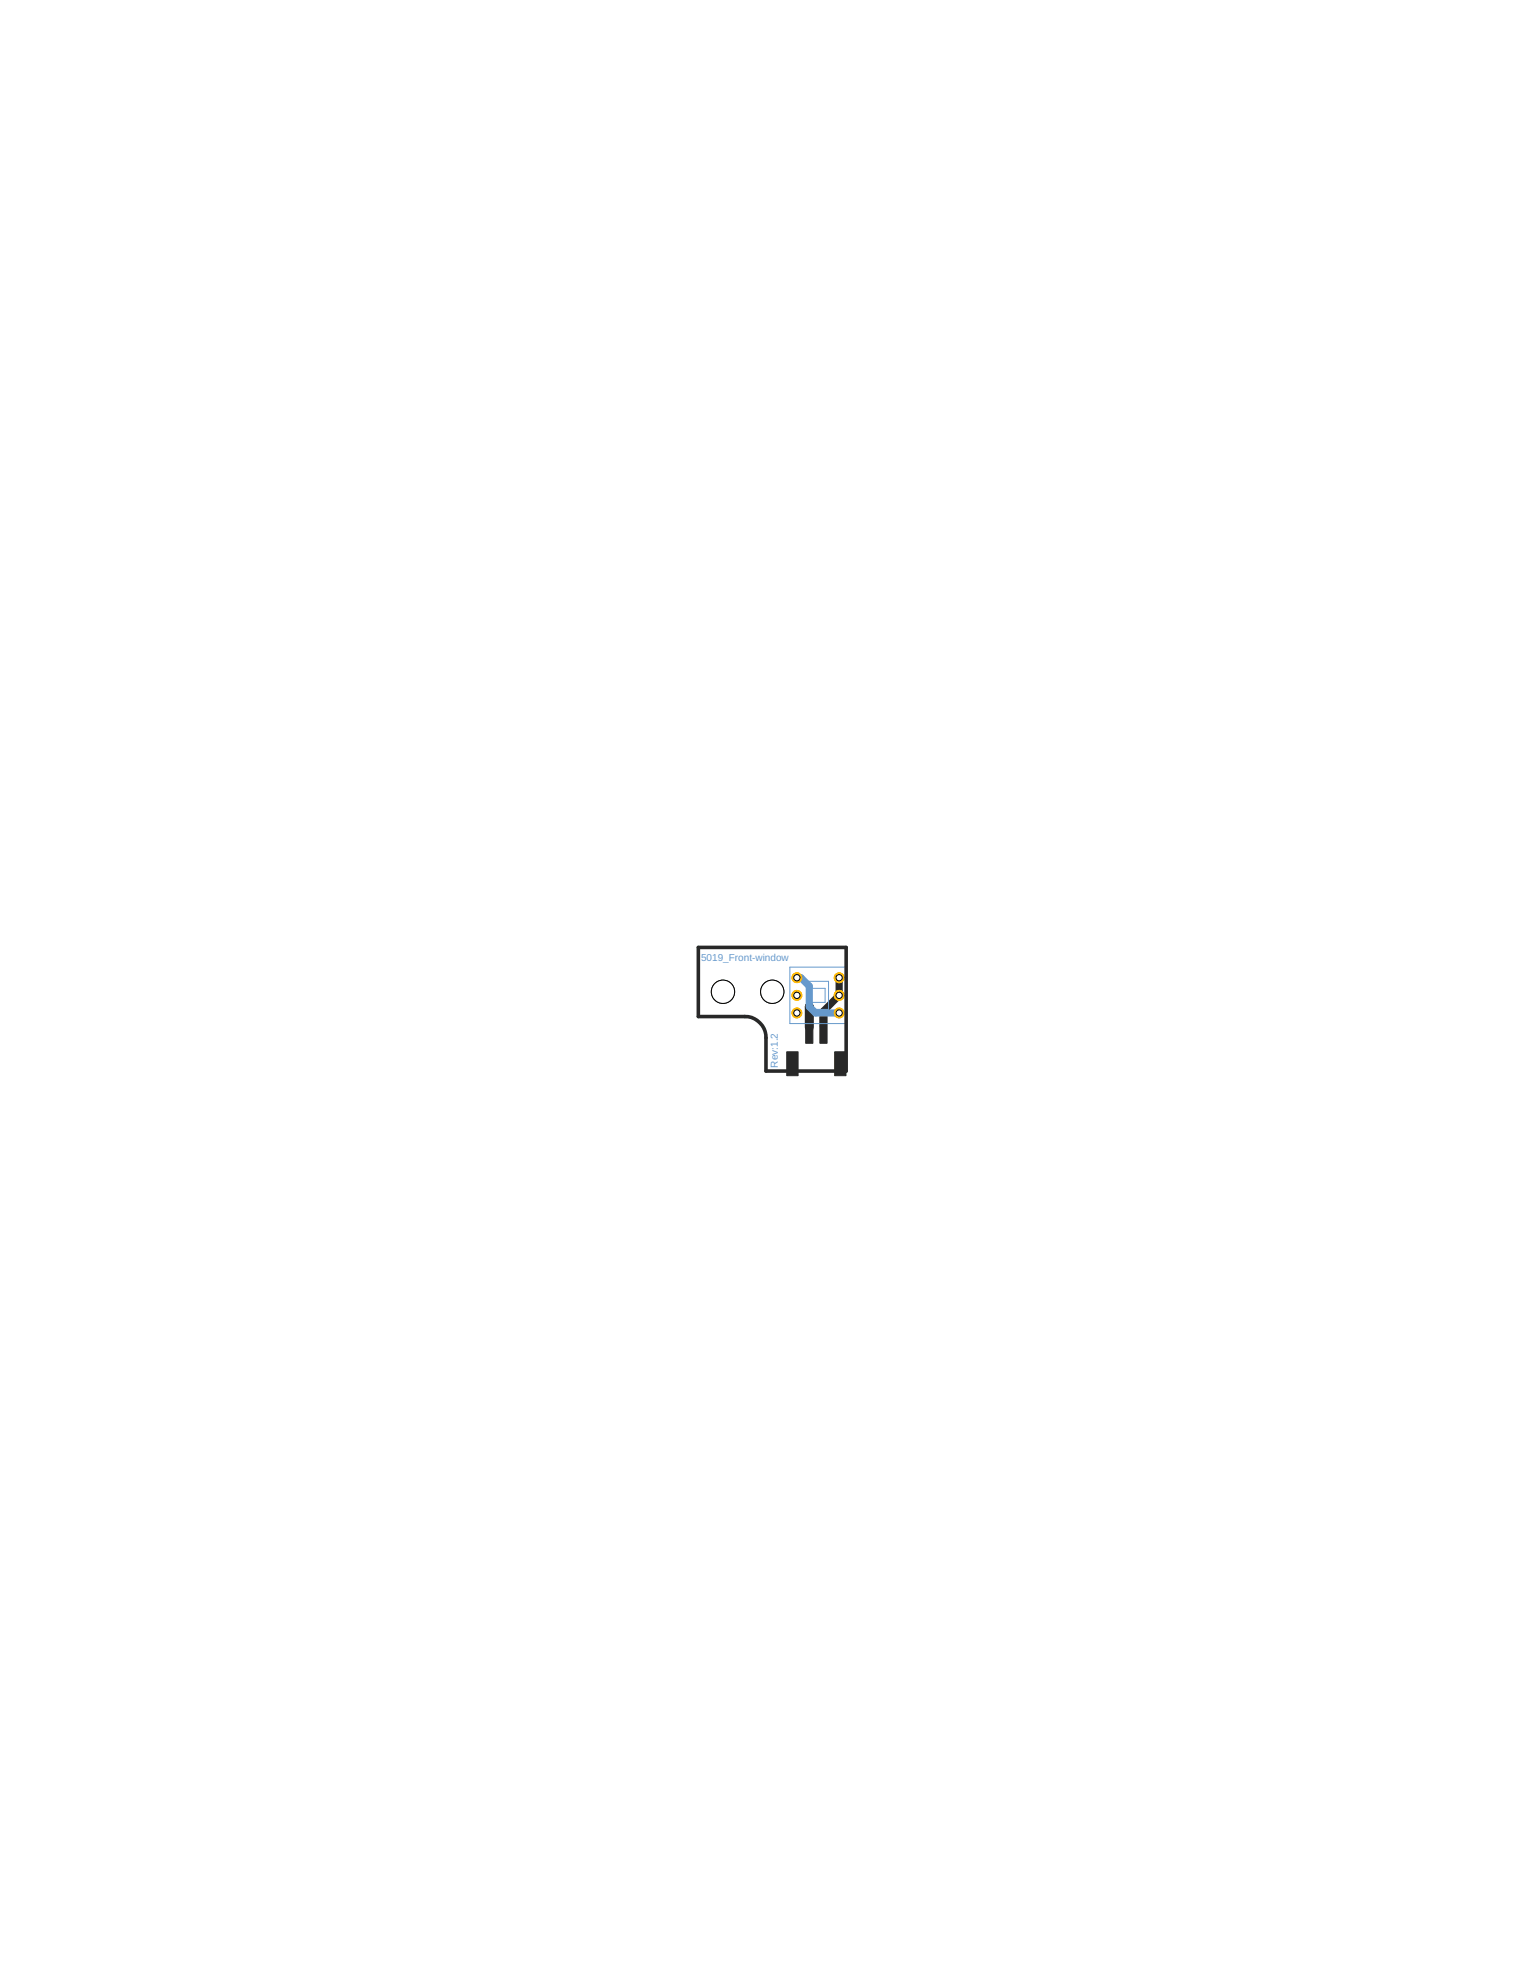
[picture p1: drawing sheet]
<svg xmlns="http://www.w3.org/2000/svg" width="216mm" height="279mm" viewBox="0 0 216 279" stroke-linecap="round" stroke-linejoin="round" font-family="sans-serif">
<defs><g id="words">
<g font-size="1.4" fill="#69c">
<text x="99.4" y="136.2">5019_Front-window</text>
<text x="110.3" y="151.3" transform="rotate(-90 110.3 151.3)">Rev:1.2</text>
</g>
</g></defs>
<g fill="#282828" stroke="#282828" stroke-width=".14">
<path d="M116.2 143.3h1v4.6h-1z"/>
<path d="M114.2 143.3h1v4.6h-1z"/>
<path d="M111.5 149.1h1.6v3.4h-1.6z"/>
<path d="M118.3 149.1h1.6v3.4h-1.6z"/>
</g>
<path d="M114.7 142.7v2.9" fill="none" stroke="#282828" stroke-width="1.3"/>
<path d="M119 138.6v2.5M118.9 141.1l-2.2 2.2v2.3" fill="none" stroke="#282828" stroke-width="1"/>
<circle cx="119" cy="141.1" r=".7" fill="#ffba08" stroke="#ffba08" stroke-width=".14"/>
<circle cx="119" cy="141.1" r=".44" fill="#fff" stroke="#000" stroke-width=".14"/>
<circle cx="113" cy="141.1" r=".7" fill="#ffba08" stroke="#ffba08" stroke-width=".14"/>
<circle cx="113" cy="141.1" r=".44" fill="#fff" stroke="#000" stroke-width=".14"/>
<circle cx="119" cy="143.6" r=".7" fill="#ffba08" stroke="#ffba08" stroke-width=".14"/>
<circle cx="119" cy="143.6" r=".44" fill="#fff" stroke="#000" stroke-width=".14"/>
<circle cx="119" cy="138.6" r=".7" fill="#ffba08" stroke="#ffba08" stroke-width=".14"/>
<circle cx="119" cy="138.6" r=".44" fill="#fff" stroke="#000" stroke-width=".14"/>
<circle cx="113" cy="138.6" r=".7" fill="#ffba08" stroke="#ffba08" stroke-width=".14"/>
<circle cx="113" cy="138.6" r=".44" fill="#fff" stroke="#000" stroke-width=".14"/>
<circle cx="113" cy="143.6" r=".7" fill="#ffba08" stroke="#ffba08" stroke-width=".14"/>
<circle cx="113" cy="143.6" r=".44" fill="#fff" stroke="#000" stroke-width=".14"/>
<path d="M113 138.6h.5l1.2 1.2v2.9l.9 .9h3.4" fill="none" stroke="#69c" stroke-width="1"/>
<circle cx="119" cy="141.1" r=".7" fill="#ffba08" stroke="#ffba08" stroke-width=".14"/>
<circle cx="119" cy="141.1" r=".44" fill="#fff" stroke="#000" stroke-width=".14"/>
<circle cx="113" cy="141.1" r=".7" fill="#ffba08" stroke="#ffba08" stroke-width=".14"/>
<circle cx="113" cy="141.1" r=".44" fill="#fff" stroke="#000" stroke-width=".14"/>
<circle cx="119" cy="143.6" r=".7" fill="#ffba08" stroke="#ffba08" stroke-width=".14"/>
<circle cx="119" cy="143.6" r=".44" fill="#fff" stroke="#000" stroke-width=".14"/>
<circle cx="119" cy="138.6" r=".7" fill="#ffba08" stroke="#ffba08" stroke-width=".14"/>
<circle cx="119" cy="138.6" r=".44" fill="#fff" stroke="#000" stroke-width=".14"/>
<circle cx="113" cy="138.6" r=".7" fill="#ffba08" stroke="#ffba08" stroke-width=".14"/>
<circle cx="113" cy="138.6" r=".44" fill="#fff" stroke="#000" stroke-width=".14"/>
<circle cx="113" cy="143.6" r=".7" fill="#ffba08" stroke="#ffba08" stroke-width=".14"/>
<circle cx="113" cy="143.6" r=".44" fill="#fff" stroke="#000" stroke-width=".14"/>
<path d="M112 137.1h8v8h-8zM114.5 139.1h3v4h-3zM115 140.1h2v2h-2z" fill="none" stroke="#69c" stroke-width=".14"/>
<circle cx="102.5" cy="140.6" r="1.65" fill="none" stroke="#282828" stroke-width=".14"/>
<circle cx="102.5" cy="140.6" r="1.65" fill="#fff" stroke="#000" stroke-width=".14"/>
<circle cx="109.5" cy="140.6" r="1.65" fill="none" stroke="#282828" stroke-width=".14"/>
<circle cx="109.5" cy="140.6" r="1.65" fill="#fff" stroke="#000" stroke-width=".14"/>
<path d="M99 134.3h21v17.5h-11.4v-4.7a3 3 0 0 0-3-3h-6.6z" fill="none" stroke="#282828" stroke-width=".51"/>
<use href="#words"/>
</svg>
